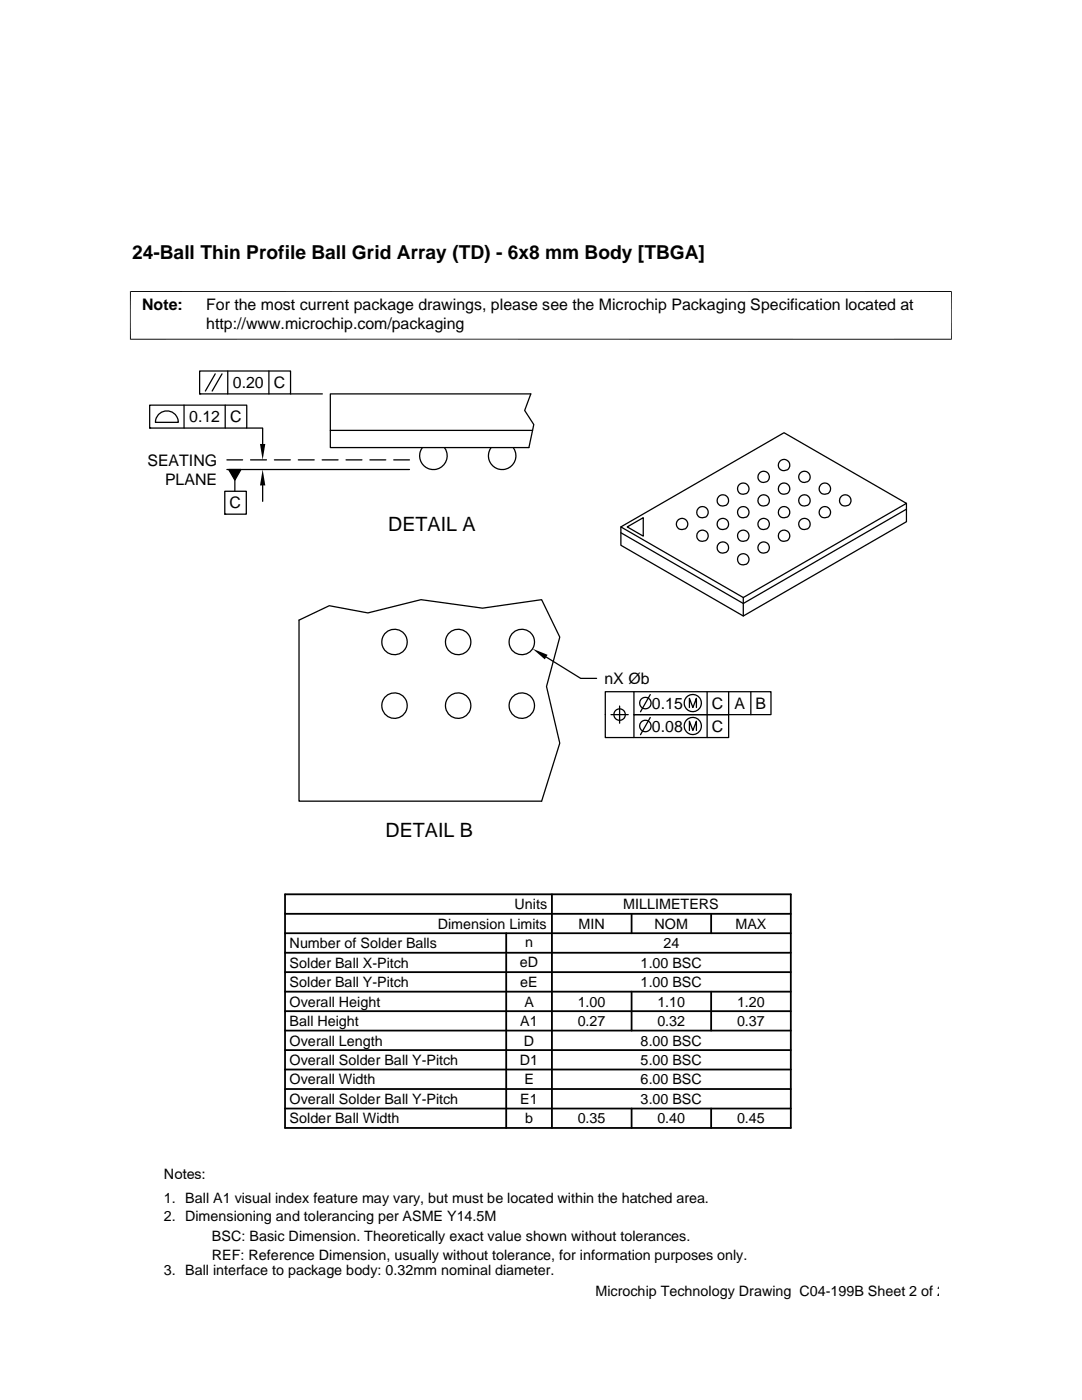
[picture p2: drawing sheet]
<svg xmlns="http://www.w3.org/2000/svg" width="216mm" height="279mm" viewBox="0 0 216 279" stroke-linecap="round" stroke-linejoin="round" font-family="sans-serif">
<defs><g id="words">
<g font-size="3.9">
<text x="77.4" y="106">DETAIL A</text>
<text x="76.9" y="167">DETAIL B</text>
</g>
<text font-size="3.8" x="26.4" y="51.7">24-Ball Thin Profile Ball Grid Array (TD) - 6x8 mm Body [TBGA]</text>
<g font-size="3.2">
<text x="28.4" y="61.9">Note:</text>
<text x="41.1" y="61.9">For the most current package drawings, please see the Microchip Packaging Specification located at</text>
<text x="41.1" y="65.6">http://www.microchip.com/packaging</text>
<text x="46.5" y="77.5">0.20</text>
<text x="54.7" y="77.5">C</text>
<text x="37.7" y="84.3">0.12</text>
<text x="45.9" y="84.3">C</text>
<text x="29.4" y="93">SEATING</text>
<text x="32.9" y="96.7">PLANE</text>
<text x="45.8" y="101.5">C</text>
<text x="120.6" y="136.5">nX Øb</text>
<text x="130.1" y="141.5">0.15</text>
<text x="142.1" y="141.5">C</text>
<text x="146.5" y="141.5">A</text>
<text x="150.7" y="141.5">B</text>
<text x="130.1" y="146">0.08</text>
<text x="142.1" y="146">C</text>
</g>
<g font-size="2.9">
<text x="87.3" y="185.3">Dimension Limits</text>
<text x="102.7" y="181.4">Units</text>
<text x="115.4" y="185.3">MIN</text>
<text x="124.4" y="181.4">MILLIMETERS</text>
<text x="130.6" y="185.3">NOM</text>
<text x="146.7" y="185.3">MAX</text>
<text x="57.8" y="189.2">Number of Solder Balls</text>
<text x="104.8" y="189">n</text>
<text x="132.4" y="189.2">24</text>
<text x="57.8" y="197">Solder Ball Y-Pitch</text>
<text x="57.8" y="193.1">Solder Ball X-Pitch</text>
<text x="103.7" y="193.1">eD</text>
<text x="103.8" y="197">eE</text>
<text x="127.8" y="193.1">1.00 BSC</text>
<text x="127.8" y="197">1.00 BSC</text>
<text x="57.8" y="200.9">Overall Height</text>
<text x="104.6" y="200.9">A</text>
<text x="115.3" y="200.9">1.00</text>
<text x="131.2" y="200.9">1.10</text>
<text x="147.1" y="200.9">1.20</text>
<text x="57.8" y="208.7">Overall Length</text>
<text x="57.8" y="204.8">Ball Height</text>
<text x="103.8" y="204.8">A1</text>
<text x="104.5" y="208.7">D</text>
<text x="115.3" y="204.8">0.27</text>
<text x="127.8" y="208.7">8.00 BSC</text>
<text x="131.2" y="204.8">0.32</text>
<text x="147.1" y="204.8">0.37</text>
<text x="57.8" y="212.5">Overall Solder Ball Y-Pitch</text>
<text x="103.7" y="212.5">D1</text>
<text x="127.8" y="212.5">5.00 BSC</text>
<text x="57.8" y="216.4">Overall Width</text>
<text x="57.8" y="220.3">Overall Solder Ball Y-Pitch</text>
<text x="103.8" y="220.3">E1</text>
<text x="104.6" y="216.4">E</text>
<text x="127.8" y="216.4">6.00 BSC</text>
<text x="127.8" y="220.3">3.00 BSC</text>
<text x="57.8" y="224.2">Solder Ball Width</text>
<text x="104.8" y="224.2">b</text>
<text x="115.3" y="224.2">0.35</text>
<text x="131.2" y="224.2">0.40</text>
<text x="147.1" y="224.2">0.45</text>
<text x="32.7" y="235.4">Notes:</text>
<text x="32.7" y="243.6">2. Dimensioning and tolerancing per ASME Y14.5M</text>
<text x="32.7" y="240">1. Ball A1 visual index feature may vary, but must be located within the hatched area.</text>
<text x="42.3" y="251.4">REF: Reference Dimension, usually without tolerance, for information purposes only.</text>
<text x="42.3" y="247.7">BSC: Basic Dimension. Theoretically exact value shown without tolerances.</text>
<text x="32.7" y="254.5">3. Ball interface to package body: 0.32mm nominal diameter.</text>
<text x="118.9" y="258.7">Microchip Technology Drawing C04-199B Sheet 2 of 2</text>
</g>
</g></defs>
<g fill="none" stroke="#000" stroke-width=".25">
<path d="M39.8 74h18.2v4.6h-18.2zM39.8 78.6h.1M42.9 74.6l-1.9 3.4M44.3 74.6l-2 3.4M45.4 74v4.6M53.7 74v4.6M58 78.6h6.3M65.9 78.6h40l-1.2 3.3 1.8 2.8-1 4.6h-39.6zM29.9 80.9h19.3v4.5h-19.3zM29.9 85.4h.1M31.8 82.6a2.28 2.28 0 0 1 2.4-.4 2.28 2.28 0 0 1 1.4 2.1h-4.6l.3-1.2zM36.7 80.9v4.5"/>
<path d="M44.9 98h4.2v4.6h-4.2zM44.9 80.9v4.5M45.3 91.8h3.1M45.3 93.7h36.4M45.6 93.7h2.5l-1.2 2.1zM46.9 95.8v2.2M49.2 85.4h3.2v3.2M50 91.8h3.2M52.4 96.9v3.2M54.8 91.8h3.1M59.5 91.8h3.2M64.3 91.8h3.2"/>
<path d="M65.9 85.9h40.4M69 91.8h3.2M73.8 91.8h3.2M78.6 91.8h3.1M84.3 89.3a2.74 2.74 0 0 0 .3 3.7 2.74 2.74 0 0 0 3.7 0 2.74 2.74 0 0 0 .4-3.7M98 89.3a2.75 2.75 0 0 0 .4 3.7 2.75 2.75 0 0 0 3.7 0 2.75 2.75 0 0 0 .3-3.7M44.9 102.6h.1M123.9 105.2l32.5-18.8 24.5 14.1-32.6 18.8zM125.2 105.2l3.2-1.9v3.7zM148.3 119.3v3.6M180.9 100.5v3.6l-32.6 18.8-24.4-14.1v-3.6M180.9 101.6l-32.6 18.8-24.4-14.1"/>
<path d="M59.7 123.8l6-2.9 7.7 1.4 10.6-2.6 12.3 1.7 11.8-1.7 3.6 7.4-2.6 9.9 2.6 11.3-3.6 11.6h-48.4zM109 131.1l6.9 4.3h3.1M126.5 138v4.6h18.9v4.6h-24.6v-9.2h33v4.6h-27.3v4.6M129.8 138.6l-2 3.4M141.1 138v9.2M145.4 138v4.6M149.8 138v4.6M121.9 142.6h3.4M123.6 140.9v3.4M129.8 143.2l-2 3.4M137.6 141.2v-1.8l.7 1.8 .7-1.8v1.8M137.6 145.8v-1.9l.7 1.9 .7-1.9v1.9"/>
<circle cx="144.2" cy="99.9" r="1.15"/>
<circle cx="148.3" cy="97.5" r="1.14"/>
<circle cx="152.4" cy="99.9" r="1.15"/>
<circle cx="152.4" cy="95.2" r="1.14"/>
<circle cx="156.5" cy="97.5" r="1.15"/>
<circle cx="156.5" cy="92.8" r="1.14"/>
<circle cx="160.5" cy="99.9" r="1.15"/>
<circle cx="160.5" cy="95.2" r="1.14"/>
<circle cx="164.6" cy="97.5" r="1.15"/>
<circle cx="168.7" cy="99.9" r="1.15"/>
<circle cx="136.1" cy="104.6" r="1.14"/>
<circle cx="140.2" cy="102.2" r="1.15"/>
<circle cx="140.2" cy="107" r="1.15"/>
<circle cx="144.2" cy="109.3" r="1.14"/>
<circle cx="144.2" cy="104.6" r="1.14"/>
<circle cx="148.3" cy="102.2" r="1.14"/>
<circle cx="148.3" cy="111.6" r="1.14"/>
<circle cx="148.3" cy="106.9" r="1.14"/>
<circle cx="152.4" cy="109.3" r="1.14"/>
<circle cx="152.4" cy="104.6" r="1.14"/>
<circle cx="156.5" cy="102.2" r="1.15"/>
<circle cx="156.5" cy="106.9" r="1.14"/>
<circle cx="160.5" cy="104.6" r="1.14"/>
<circle cx="164.6" cy="102.2" r="1.15"/>
<circle cx="78.7" cy="128.1" r="2.54"/>
<circle cx="91.4" cy="128.1" r="2.54"/>
<circle cx="104.1" cy="128.1" r="2.54"/>
<circle cx="78.7" cy="140.8" r="2.54"/>
<circle cx="91.4" cy="140.8" r="2.54"/>
<circle cx="104.1" cy="140.8" r="2.54"/>
<circle cx="123.6" cy="142.6" r="1.14"/>
<circle cx="128.8" cy="140.3" r="1.14"/>
<circle cx="128.8" cy="144.9" r="1.14"/>
<circle cx="138.2" cy="144.9" r="1.72"/>
<circle cx="138.2" cy="140.3" r="1.72"/>
</g>
<path d="M26 58.1v9.7M189.8 58.1v9.7M189.9 58.2h-164M25.9 67.7h164" fill="none" stroke="#000" stroke-width=".2"/>
<path d="M45.6 93.7h2.5l-1.2 2.1zM52.4 93.7l.5 3.2h-1zM51.9 88.6h1l-.5 3.2zM106.3 129.5l3 1.2-.6 .9z" fill="#000"/>
<g fill="none" stroke="#000" stroke-width=".36">
<path d="M56.9 178.5h100.9v46.6h-100.9zM110.1 178.5v46.6M56.9 197.9h100.9M56.9 194h100.9M56.9 186.2h100.9M56.9 182.4h100.9M56.9 190.1h100.9M101 186.2v38.9M126 182.4v3.8M126 197.9v7.8M141.9 182.4v3.8M141.9 197.9v7.8"/>
<path d="M56.9 201.8h100.9M56.9 209.6h100.9M56.9 205.7h100.9M56.9 217.3h100.9M56.9 213.4h100.9M56.9 221.2h100.9M126 221.2v3.9M141.9 221.2v3.9"/>
</g>
<use href="#words"/>
</svg>
